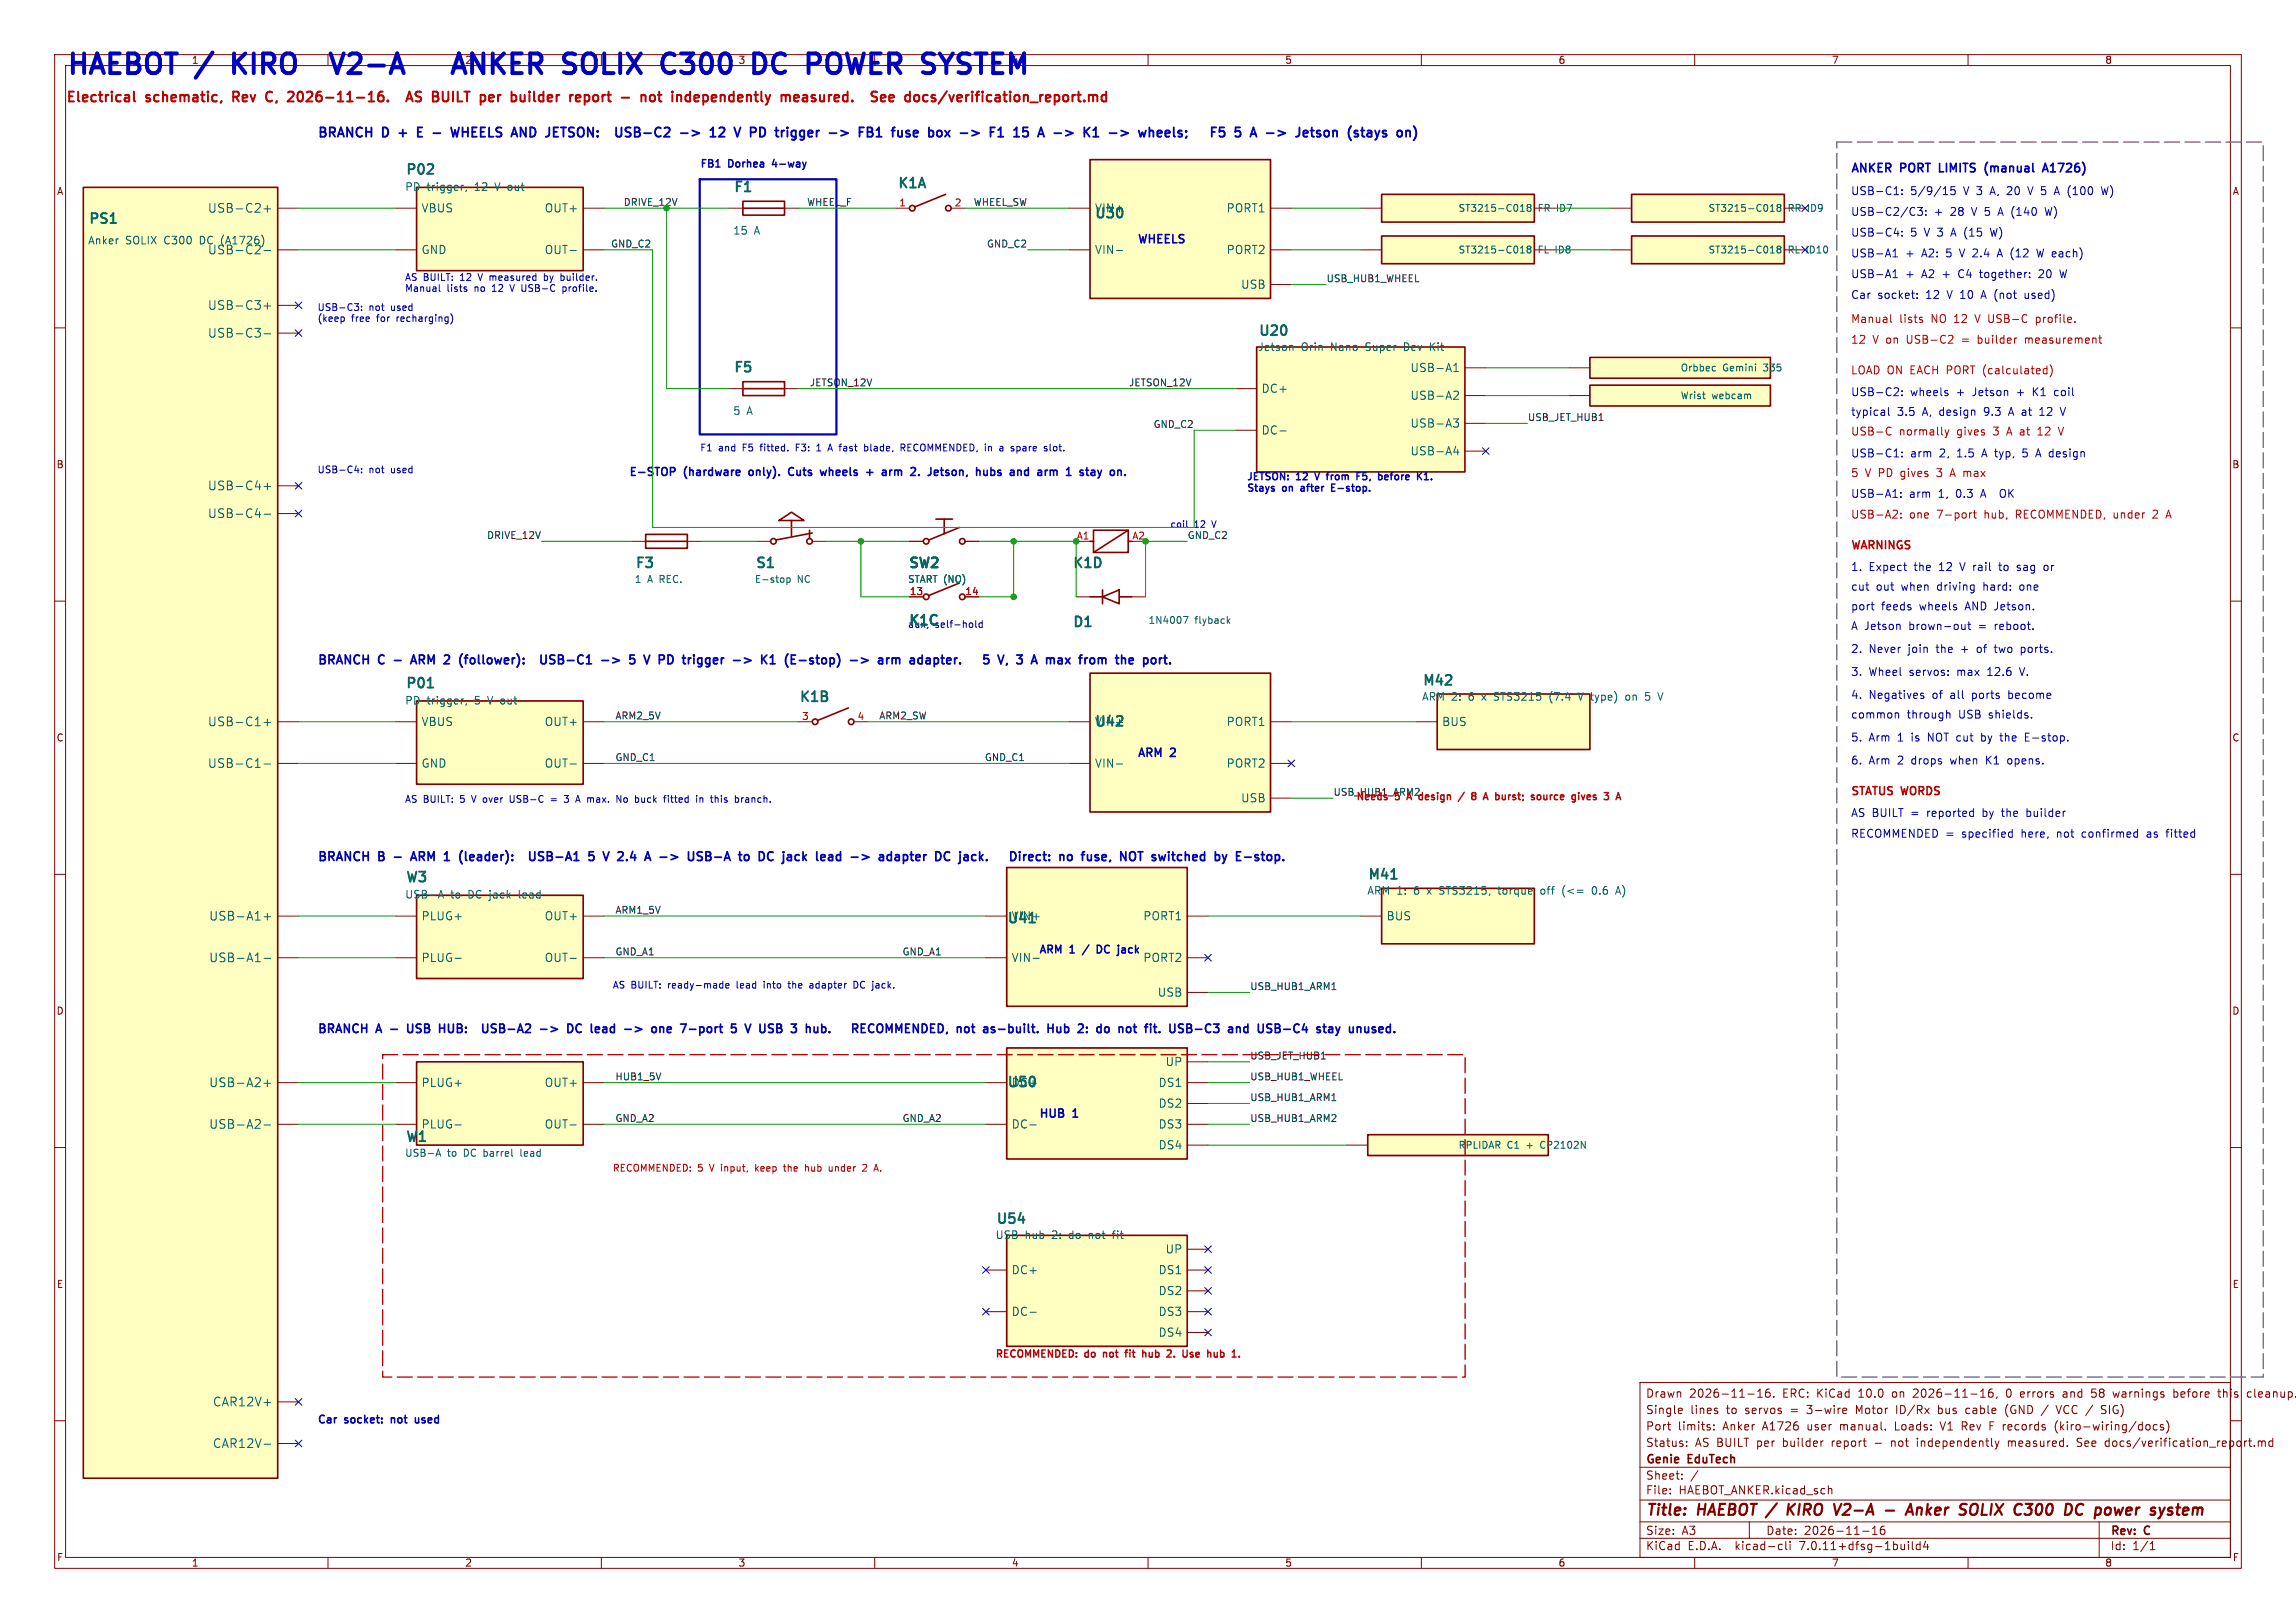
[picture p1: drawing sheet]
<svg xmlns="http://www.w3.org/2000/svg" width="420mm" height="297mm" viewBox="0 0 420 297" stroke-linecap="round" stroke-linejoin="round" font-family="sans-serif">
<defs><g id="words">
<g font-size="5" fill="#0000c2">
<text x="12" y="14.6">HAEBOT /</text>
<text x="44.4" y="14.6">KIRO</text>
<text x="65.4" y="14.6">V2-A</text>
<text x="92" y="14.6">ANKER</text>
<text x="113.5" y="14.6">SOLIX</text>
<text x="133" y="14.6">C300</text>
<text x="151" y="14.6">DC</text>
<text x="162.4" y="14.6">POWER</text>
<text x="184.9" y="14.6">SYSTEM</text>
</g>
<g font-size="2.8" fill="#840000">
<text x="301" y="277.9">Title:</text>
<text x="310.6" y="277.9">HAEBOT /</text>
<text x="328.6" y="277.9">KIRO</text>
<text x="338" y="277.9">V2-A</text>
<text x="348.1" y="277.9">-</text>
<text x="352.9" y="277.9">Anker</text>
<text x="363.3" y="277.9">SOLIX</text>
<text x="374.1" y="277.9">C300</text>
<text x="384.2" y="277.9">DC</text>
<text x="390.5" y="277.9">power</text>
<text x="401.5" y="277.9">system</text>
</g>
<g font-size="2.5" fill="#be0000">
<text x="12" y="19.2">Electrical</text>
<text x="26.9" y="19.2">schematic,</text>
<text x="43.4" y="19.2">Rev</text>
<text x="50.2" y="19.2">C,</text>
<text x="55" y="19.2">2026-11-16.</text>
<text x="78.2" y="19.2">AS</text>
<text x="83.6" y="19.2">BUILT</text>
<text x="93" y="19.2">per</text>
<text x="99.4" y="19.2">builder</text>
<text x="110.8" y="19.2">report</text>
<text x="121" y="19.2">-</text>
<text x="125.3" y="19.2">not</text>
<text x="131.7" y="19.2">independently</text>
<text x="152.4" y="19.2">measured.</text>
<text x="170.3" y="19.2">See</text>
<text x="177.2" y="19.2">docs/verification_report.md</text>
</g>
<g font-size="2.5" fill="#006464">
<text x="74" y="32.4">P02</text>
<text x="134" y="35.6">F1</text>
<text x="164" y="34.9">K1A</text>
<text x="16" y="41.4">PS1</text>
<text x="200" y="40.4">U30</text>
<text x="230" y="61.9">U20</text>
<text x="134" y="68.6">F5</text>
<text x="116" y="104.4">F3</text>
<text x="138" y="104.4">S1</text>
<text x="166" y="104.4">SW2</text>
<text x="196" y="104.4">K1D</text>
<text x="166" y="114.9">K1C</text>
<text x="196" y="115.2">D1</text>
<text x="260" y="125.9">M42</text>
<text x="74" y="126.4">P01</text>
<text x="146" y="128.9">K1B</text>
<text x="74" y="161.9">W3</text>
<text x="250" y="161.4">M41</text>
<text x="74" y="209.4">W1</text>
<text x="182" y="224.4">U54</text>
</g>
<g font-size="2.4" fill="#0000c2">
<text x="58" y="25.6">BRANCH</text>
<text x="70.1" y="25.6">D</text>
<text x="73.8" y="25.6">+</text>
<text x="85.4" y="25.6">WHEELS AND</text>
<text x="104.1" y="25.6">JETSON:</text>
<text x="118.2" y="25.6">USB-C2</text>
<text x="130.7" y="25.6">-&gt;</text>
<text x="136.9" y="25.6">12</text>
<text x="142.1" y="25.6">V</text>
<text x="145.5" y="25.6">PD</text>
<text x="150.9" y="25.6">trigger</text>
<text x="167.5" y="25.6">FB1</text>
<text x="174.2" y="25.6">fuse</text>
<text x="181.5" y="25.6">box</text>
<text x="188" y="25.6">-&gt;</text>
<text x="194.2" y="25.6">F1</text>
<text x="199.2" y="25.6">15</text>
<text x="204.4" y="25.6">A</text>
<text x="207.9" y="25.6">-&gt;</text>
<text x="214" y="25.6">K1</text>
<text x="225.5" y="25.6">wheels;</text>
<text x="240.8" y="25.6">F5</text>
<text x="245.8" y="25.6">5</text>
<text x="249.4" y="25.6">A</text>
<text x="252.8" y="25.6">-&gt;</text>
<text x="259" y="25.6">Jetson</text>
</g>
<g font-size="2.2" fill="#0000c2">
<text x="338.5" y="32">ANKER</text>
<text x="347.8" y="32">PORT</text>
<text x="355.5" y="32">LIMITS</text>
<text x="364.4" y="32">(manual</text>
<text x="375.7" y="32">A1726)</text>
<text x="58" y="122">BRANCH</text>
<text x="69.4" y="122">C</text>
<text x="72.8" y="122">-</text>
<text x="76.7" y="122">ARM</text>
<text x="83.3" y="122">2</text>
<text x="86.7" y="122">(follower):</text>
<text x="102.9" y="122">USB-C1</text>
<text x="114.6" y="122">-&gt;</text>
<text x="120.4" y="122">5</text>
<text x="123.8" y="122">V</text>
<text x="127.1" y="122">PD</text>
<text x="132.1" y="122">trigger</text>
<text x="141.9" y="122">-&gt;</text>
<text x="147.7" y="122">K1</text>
<text x="152.7" y="122">(E-stop)</text>
<text x="165.2" y="122">-&gt;</text>
<text x="171.1" y="122">arm</text>
<text x="177.5" y="122">adapter.</text>
<text x="192.9" y="122">5</text>
<text x="196.3" y="122">V,</text>
<text x="200.3" y="122">3</text>
<text x="203.6" y="122">A</text>
<text x="206.9" y="122">max</text>
<text x="213.6" y="122">from</text>
<text x="58" y="158">BRANCH</text>
<text x="69.4" y="158">B</text>
<text x="76.7" y="158">ARM</text>
<text x="83.3" y="158">1</text>
<text x="86.7" y="158">(leader):</text>
<text x="100.8" y="158">USB-A1</text>
<text x="112.3" y="158">5</text>
<text x="115.7" y="158">V</text>
<text x="119" y="158">2.4</text>
<text x="124.6" y="158">A</text>
<text x="127.9" y="158">-&gt;</text>
<text x="133.7" y="158">USB-A</text>
<text x="143.7" y="158">to</text>
<text x="147.9" y="158">DC</text>
<text x="153" y="158">jack</text>
<text x="159.7" y="158">lead</text>
<text x="166.7" y="158">-&gt;</text>
<text x="172.5" y="158">adapter</text>
<text x="183.4" y="158">DC</text>
<text x="188.5" y="158">jack.</text>
<text x="199.7" y="158">Direct:</text>
<text x="209.3" y="158">no</text>
<text x="214.1" y="158">fuse,</text>
<text x="221.7" y="158">NOT</text>
<text x="228.1" y="158">switched</text>
<text x="58" y="189.5">BRANCH</text>
<text x="69" y="189.5">A</text>
<text x="72.2" y="189.5">-</text>
<text x="75.9" y="189.5">USB</text>
<text x="82.3" y="189.5">HUB:</text>
<text x="91.5" y="189.5">USB-A2</text>
<text x="102.6" y="189.5">-&gt;</text>
<text x="108.3" y="189.5">DC</text>
<text x="113.2" y="189.5">lead</text>
<text x="119.9" y="189.5">-&gt;</text>
<text x="125.6" y="189.5">one</text>
<text x="131.5" y="189.5">7-port</text>
<text x="141.3" y="189.5">5</text>
<text x="144.6" y="189.5">V</text>
<text x="147.8" y="189.5">USB</text>
<text x="157.5" y="189.5">hub.</text>
<text x="167.8" y="189.5">RECOMMENDED,</text>
<text x="187.6" y="189.5">not</text>
<text x="193.1" y="189.5">as-built.</text>
<text x="205.4" y="189.5">Hub</text>
<text x="211.6" y="189.5">2:</text>
<text x="215.7" y="189.5">do</text>
<text x="220.3" y="189.5">not</text>
<text x="225.8" y="189.5">fit.</text>
<text x="230.8" y="189.5">USB-C3</text>
<text x="242.2" y="189.5">and</text>
<text x="248.2" y="189.5">USB-C4</text>
</g>
<g font-size="2.2" fill="#006464">
<text x="38" y="39.1">USB-C2+</text>
<text x="38" y="46.7">USB-C2-</text>
<text x="38" y="56.9">USB-C3+</text>
<text x="38" y="62">USB-C3-</text>
<text x="38" y="89.9">USB-C4+</text>
<text x="38" y="95">USB-C4-</text>
<text x="38" y="133.1">USB-C1+</text>
<text x="38" y="140.7">USB-C1-</text>
<text x="38.2" y="168.7">USB-A1+</text>
<text x="38.2" y="176.3">USB-A1-</text>
<text x="38.2" y="199.1">USB-A2+</text>
<text x="38.2" y="206.8">USB-A2-</text>
<text x="38.9" y="257.6">CAR12V+</text>
<text x="38.9" y="265.2">CAR12V-</text>
</g>
<g font-size="2.1" fill="#006464">
<text x="77" y="39.1">VBUS</text>
<text x="99.6" y="39.1">OUT+</text>
<text x="200.2" y="39.1">VIN+</text>
<text x="224.3" y="39.1">PORT1</text>
<text x="77" y="46.7">GND</text>
<text x="99.6" y="46.7">OUT-</text>
<text x="200.2" y="46.7">VIN-</text>
<text x="224.3" y="46.7">PORT2</text>
<text x="227" y="53">USB</text>
<text x="257.9" y="68.3">USB-A1</text>
<text x="230.7" y="72.1">DC+</text>
<text x="257.9" y="73.4">USB-A2</text>
<text x="230.7" y="79.7">DC-</text>
<text x="257.9" y="78.4">USB-A3</text>
<text x="257.9" y="83.5">USB-A4</text>
<text x="77" y="133.1">VBUS</text>
<text x="99.6" y="133.1">OUT+</text>
<text x="200.2" y="133.1">VIN+</text>
<text x="224.3" y="133.1">PORT1</text>
<text x="263.7" y="133.1">BUS</text>
<text x="77" y="140.7">GND</text>
<text x="99.6" y="140.7">OUT-</text>
<text x="200.2" y="140.7">VIN-</text>
<text x="224.3" y="140.7">PORT2</text>
<text x="227" y="147">USB</text>
<text x="77" y="168.6">PLUG+</text>
<text x="99.6" y="168.6">OUT+</text>
<text x="185" y="168.6">VIN+</text>
<text x="209.1" y="168.6">PORT1</text>
<text x="253.5" y="168.6">BUS</text>
<text x="77" y="176.2">PLUG-</text>
<text x="99.6" y="176.2">OUT-</text>
<text x="185" y="176.2">VIN-</text>
<text x="209.1" y="176.2">PORT2</text>
<text x="211.7" y="182.6">USB</text>
<text x="213.1" y="195.3">UP</text>
<text x="77" y="199.1">PLUG+</text>
<text x="99.6" y="199.1">OUT+</text>
<text x="185" y="199.1">DC+</text>
<text x="211.9" y="199.1">DS1</text>
<text x="211.9" y="202.9">DS2</text>
<text x="77" y="206.7">PLUG-</text>
<text x="99.6" y="206.7">OUT-</text>
<text x="185" y="206.7">DC-</text>
<text x="211.9" y="206.7">DS3</text>
<text x="211.9" y="210.5">DS4</text>
<text x="185" y="233.4">DC+</text>
<text x="211.9" y="233.4">DS1</text>
<text x="213.1" y="229.6">UP</text>
<text x="211.9" y="237.2">DS2</text>
<text x="185" y="241">DC-</text>
<text x="211.9" y="241">DS3</text>
<text x="211.9" y="244.8">DS4</text>
</g>
<g font-size="2.1" fill="#0000c2">
<text x="208" y="45">WHEELS</text>
<text x="208" y="138.9">ARM</text>
<text x="214.2" y="138.9">2</text>
<text x="190" y="205">HUB</text>
<text x="196.4" y="205">1</text>
</g>
<g font-size="2.1" fill="#840000">
<text x="301" y="256">Drawn</text>
<text x="309" y="256">2026-11-16.</text>
<text x="326.2" y="256">ERC: KiCad</text>
<text x="340.3" y="256">10.0</text>
<text x="346.6" y="256">on</text>
<text x="350.6" y="256">2026-11-16,</text>
<text x="367.7" y="256">0</text>
<text x="370.5" y="256">errors</text>
<text x="378.4" y="256">and</text>
<text x="383.8" y="256">58</text>
<text x="387.9" y="256">warnings</text>
<text x="399.1" y="256">before</text>
<text x="407.5" y="256">this</text>
<text x="412.9" y="256">cleanup.</text>
<text x="301" y="262">Port</text>
<text x="301" y="259">Single</text>
<text x="306.9" y="262">limits:</text>
<text x="309.2" y="259">lines</text>
<text x="315.2" y="262">Anker</text>
<text x="315.9" y="259">to</text>
<text x="319.4" y="259">servos</text>
<text x="322.6" y="262">A1726</text>
<text x="327.8" y="259">=</text>
<text x="330.9" y="262">user</text>
<text x="331" y="259">3-wire</text>
<text x="337" y="262">manual.</text>
<text x="340.1" y="259">Motor</text>
<text x="347.2" y="262">Loads:</text>
<text x="347.6" y="259">ID/Rx</text>
<text x="355.4" y="259">bus</text>
<text x="355.7" y="262">V1 Rev</text>
<text x="360.6" y="259">cable</text>
<text x="365" y="262">F records</text>
<text x="368" y="259">(GND</text>
<text x="377.2" y="262">(kiro-wiring/docs)</text>
<text x="377.7" y="259">VCC /</text>
<text x="386.2" y="259">SIG)</text>
<text x="301" y="268.2">Genie</text>
<text x="301" y="265">Status:</text>
<text x="308.9" y="268.2">EduTech</text>
<text x="310.1" y="265">AS BUILT</text>
<text x="321.5" y="265">per</text>
<text x="326.4" y="265">builder</text>
<text x="335.5" y="265">report</text>
<text x="343.5" y="265">-</text>
<text x="346.7" y="265">not</text>
<text x="351.5" y="265">independently</text>
<text x="368.3" y="265">measured.</text>
<text x="381.1" y="265">See</text>
<text x="386.4" y="265">docs/verification_report.md</text>
<text x="301" y="273.7">File:</text>
<text x="301" y="271">Sheet:</text>
<text x="307.1" y="273.7">HAEBOT_ANKER.kicad_sch</text>
<text x="301" y="281.1">Size:</text>
<text x="307.6" y="281.1">A3</text>
<text x="323" y="281.1">Date:</text>
<text x="330" y="281.1">2026-11-16</text>
<text x="386" y="281.3">Rev:</text>
<text x="392.4" y="281.3">C</text>
<text x="301" y="283.9">KiCad</text>
<text x="308.7" y="283.9">E.D.A.</text>
<text x="317.6" y="283.9">kicad-cli</text>
<text x="329.5" y="283.9">7.0.11+dfsg-1build4</text>
<text x="386" y="283.9">Id:</text>
<text x="390.1" y="283.9">1/1</text>
</g>
<g font-size="2" fill="#0000c2">
<text x="338.5" y="35.9">USB-C1:</text>
<text x="349.4" y="35.9">5/9/15</text>
<text x="359.3" y="35.9">V 3</text>
<text x="364.4" y="35.9">A, 20</text>
<text x="371.7" y="35.9">V 5</text>
<text x="376.8" y="35.9">A (100</text>
<text x="385.7" y="35.9">W)</text>
<text x="338.5" y="39.7">USB-C2/C3:</text>
<text x="353.8" y="39.7">+</text>
<text x="356.9" y="39.7">28</text>
<text x="360.9" y="39.7">V 5</text>
<text x="366.1" y="39.7">A (140</text>
<text x="375" y="39.7">W)</text>
<text x="338.5" y="43.5">USB-C4:</text>
<text x="338.5" y="47.3">USB-A1</text>
<text x="348.5" y="47.3">+</text>
<text x="349.4" y="43.5">5</text>
<text x="351.6" y="47.3">A2:</text>
<text x="352.1" y="43.5">V 3</text>
<text x="356.2" y="47.3">5</text>
<text x="357.3" y="43.5">A (15</text>
<text x="358.8" y="47.3">V 2.4</text>
<text x="364.8" y="43.5">W)</text>
<text x="366.1" y="47.3">A (12</text>
<text x="373.6" y="47.3">W each)</text>
<text x="338.5" y="51.1">USB-A1</text>
<text x="348.5" y="51.1">+</text>
<text x="351.6" y="51.1">A2</text>
<text x="355.5" y="51.1">+</text>
<text x="358.6" y="51.1">C4</text>
<text x="362.7" y="51.1">together:</text>
<text x="373.6" y="51.1">20</text>
<text x="377.6" y="51.1">W</text>
<text x="338.5" y="54.9">Car</text>
<text x="343.4" y="54.9">socket:</text>
<text x="352.4" y="54.9">12</text>
<text x="356.4" y="54.9">V 10</text>
<text x="363" y="54.9">A (not</text>
<text x="371.2" y="54.9">used)</text>
<text x="338.5" y="76.3">typical</text>
<text x="338.5" y="72.7">USB-C2:</text>
<text x="347" y="76.3">3.5</text>
<text x="349.4" y="72.7">wheels</text>
<text x="351.7" y="76.3">A, design</text>
<text x="358" y="72.7">+</text>
<text x="361" y="72.7">Jetson</text>
<text x="363.3" y="76.3">9.3</text>
<text x="368" y="76.3">A at</text>
<text x="369.3" y="72.7">+</text>
<text x="372.3" y="72.7">K1</text>
<text x="373.9" y="76.3">12</text>
<text x="376.4" y="72.7">coil</text>
<text x="378" y="76.3">V</text>
<text x="338.5" y="83.9">USB-C1:</text>
<text x="349.4" y="83.9">arm</text>
<text x="354.9" y="83.9">2,</text>
<text x="358.2" y="83.9">1.5</text>
<text x="362.9" y="83.9">A typ,</text>
<text x="370.6" y="83.9">5</text>
<text x="373.3" y="83.9">A design</text>
<text x="115" y="87.5">E-STOP</text>
<text x="125.2" y="87.5">(hardware</text>
<text x="137.7" y="87.5">only).</text>
<text x="145.5" y="87.5">Cuts</text>
<text x="152" y="87.5">wheels</text>
<text x="160.9" y="87.5">+</text>
<text x="164.4" y="87.5">arm</text>
<text x="170.2" y="87.5">2.</text>
<text x="174" y="87.5">Jetson,</text>
<text x="183.3" y="87.5">hubs</text>
<text x="190.1" y="87.5">and</text>
<text x="195.7" y="87.5">arm</text>
<text x="201.6" y="87.5">1</text>
<text x="204.6" y="87.5">stay</text>
<text x="338.5" y="91.3">USB-A1:</text>
<text x="349.2" y="91.3">arm</text>
<text x="354.6" y="91.3">1,</text>
<text x="358" y="91.3">0.3</text>
<text x="362.7" y="91.3">A</text>
<text x="366.5" y="91.3">OK</text>
<text x="338.5" y="104.7">1.</text>
<text x="341.8" y="104.7">Expect</text>
<text x="350.2" y="104.7">the</text>
<text x="354.9" y="104.7">12</text>
<text x="358.9" y="104.7">V rail</text>
<text x="366.4" y="104.7">to</text>
<text x="369.8" y="104.7">sag</text>
<text x="374.8" y="104.7">or</text>
<text x="338.5" y="111.9">port</text>
<text x="338.5" y="108.3">cut</text>
<text x="343.2" y="108.3">out</text>
<text x="344.1" y="111.9">feeds</text>
<text x="347.9" y="108.3">when</text>
<text x="351.2" y="111.9">wheels</text>
<text x="354.5" y="108.3">driving</text>
<text x="359.7" y="111.9">AND Jetson.</text>
<text x="363.1" y="108.3">hard:</text>
<text x="369.9" y="108.3">one</text>
<text x="338.5" y="115.5">A Jetson</text>
<text x="338.5" y="119.7">2.</text>
<text x="341.8" y="119.7">Never</text>
<text x="349.1" y="119.7">join</text>
<text x="349.3" y="115.5">brown-out</text>
<text x="354.4" y="119.7">the</text>
<text x="359.1" y="119.7">+</text>
<text x="362.1" y="119.7">of</text>
<text x="362.1" y="115.5">=</text>
<text x="365.2" y="115.5">reboot.</text>
<text x="365.5" y="119.7">two</text>
<text x="370.5" y="119.7">ports.</text>
<text x="338.5" y="123.9">3.</text>
<text x="341.8" y="123.9">Wheel</text>
<text x="349.3" y="123.9">servos:</text>
<text x="358.2" y="123.9">max</text>
<text x="363.9" y="123.9">12.6</text>
<text x="370" y="123.9">V.</text>
<text x="338.5" y="128.1">4.</text>
<text x="338.5" y="131.7">common</text>
<text x="341.8" y="128.1">Negatives</text>
<text x="348.8" y="131.7">through</text>
<text x="353.5" y="128.1">of</text>
<text x="357" y="128.1">all</text>
<text x="358.4" y="131.7">USB</text>
<text x="361.1" y="128.1">ports</text>
<text x="364" y="131.7">shields.</text>
<text x="367.9" y="128.1">become</text>
<text x="338.5" y="135.9">5.</text>
<text x="341.8" y="135.9">Arm</text>
<text x="347.2" y="135.9">1</text>
<text x="349.8" y="135.9">is</text>
<text x="353" y="135.9">NOT cut</text>
<text x="363" y="135.9">by</text>
<text x="366.7" y="135.9">the</text>
<text x="371.4" y="135.9">E-stop.</text>
<text x="338.5" y="140.1">6.</text>
<text x="341.8" y="140.1">Arm</text>
<text x="347.2" y="140.1">2</text>
<text x="349.8" y="140.1">drops</text>
<text x="357.1" y="140.1">when</text>
<text x="363.8" y="140.1">K1</text>
<text x="367.9" y="140.1">opens.</text>
<text x="338.5" y="149.7">AS BUILT</text>
<text x="349.6" y="149.7">=</text>
<text x="352.7" y="149.7">reported</text>
<text x="363" y="149.7">by</text>
<text x="366.7" y="149.7">the</text>
<text x="371.3" y="149.7">builder</text>
<text x="338.5" y="153.5">RECOMMENDED =</text>
<text x="358.9" y="153.5">specified</text>
<text x="369.9" y="153.5">here,</text>
<text x="376.6" y="153.5">not</text>
<text x="381.3" y="153.5">confirmed</text>
<text x="393.4" y="153.5">as</text>
<text x="397.1" y="153.5">fitted</text>
</g>
<g font-size="2" fill="#be0000">
<text x="338.5" y="59.3">Manual</text>
<text x="347.4" y="59.3">lists</text>
<text x="353.3" y="59.3">NO 12</text>
<text x="361.7" y="59.3">V USB-C</text>
<text x="373.1" y="59.3">profile.</text>
<text x="338.5" y="63.1">12</text>
<text x="342.5" y="63.1">V on</text>
<text x="348.9" y="63.1">USB-C2</text>
<text x="359.2" y="63.1">=</text>
<text x="362.3" y="63.1">builder</text>
<text x="371.1" y="63.1">measurement</text>
<text x="338.5" y="68.7">LOAD ON EACH PORT (calculated)</text>
<text x="338.5" y="79.9">USB-C</text>
<text x="347.4" y="79.9">normally</text>
<text x="358" y="79.9">gives</text>
<text x="364.8" y="79.9">3</text>
<text x="367.5" y="79.9">A at</text>
<text x="373.4" y="79.9">12</text>
<text x="377.4" y="79.9">V</text>
<text x="338.5" y="87.5">5</text>
<text x="341.2" y="87.5">V PD gives</text>
<text x="354.6" y="87.5">3</text>
<text x="357.3" y="87.5">A max</text>
<text x="338.5" y="95.1">USB-A2:</text>
<text x="349.2" y="95.1">one</text>
<text x="354.4" y="95.1">7-port</text>
<text x="363.2" y="95.1">hub,</text>
<text x="369.1" y="95.1">RECOMMENDED, under</text>
<text x="394.5" y="95.1">2</text>
<text x="397.1" y="95.1">A</text>
<text x="338.5" y="100.9">WARNINGS</text>
<text x="338.5" y="145.9">STATUS WORDS</text>
</g>
<g font-size="1.9" fill="#006464">
<text x="74" y="35.1">PD</text>
<text x="78.1" y="35.1">trigger,</text>
<text x="86.9" y="35.1">12</text>
<text x="90.8" y="35.1">V out</text>
<text x="16" y="44.9">Anker</text>
<text x="22.9" y="44.9">SOLIX</text>
<text x="30.1" y="44.9">C300</text>
<text x="36.8" y="44.9">DC (A1726)</text>
<text x="134" y="43.1">15</text>
<text x="137.9" y="43.1">A</text>
<text x="230" y="64.4">Jetson</text>
<text x="238" y="64.4">Orin</text>
<text x="243.5" y="64.4">Nano</text>
<text x="250" y="64.4">Super</text>
<text x="257.2" y="64.4">Dev</text>
<text x="262.1" y="64.4">Kit</text>
<text x="134" y="76.1">5</text>
<text x="136.6" y="76.1">A</text>
<text x="74" y="129.1">PD</text>
<text x="78.1" y="129.1">trigger,</text>
<text x="86.9" y="129.1">5</text>
<text x="89.5" y="129.1">V out</text>
<text x="260" y="128.4">ARM 2:</text>
<text x="268.7" y="128.4">6</text>
<text x="271.3" y="128.4">x</text>
<text x="273.7" y="128.4">STS3215</text>
<text x="284" y="128.4">(7.4</text>
<text x="289.5" y="128.4">V</text>
<text x="291.9" y="128.4">type)</text>
<text x="298.5" y="128.4">on</text>
<text x="302.2" y="128.4">5</text>
<text x="74" y="164.6">USB-A</text>
<text x="82.4" y="164.6">to</text>
<text x="85.7" y="164.6">DC jack</text>
<text x="95.3" y="164.6">lead</text>
<text x="250" y="163.9">ARM 1:</text>
<text x="258.7" y="163.9">6</text>
<text x="261.3" y="163.9">x</text>
<text x="263.7" y="163.9">STS3215,</text>
<text x="274.7" y="163.9">torque</text>
<text x="282.6" y="163.9">off</text>
<text x="286.7" y="163.9">(&lt;=</text>
<text x="292.3" y="163.9">0.6</text>
<text x="296.9" y="163.9">A)</text>
<text x="182" y="226.9">USB</text>
<text x="187.5" y="226.9">hub</text>
<text x="192.5" y="226.9">2:</text>
<text x="195.8" y="226.9">do</text>
<text x="199.5" y="226.9">not</text>
<text x="204.1" y="226.9">fit</text>
</g>
<g font-size="1.9" fill="#0000c2">
<text x="128" y="31">FB1</text>
<text x="133.4" y="31">Dorhea</text>
<text x="141.9" y="31">4-way</text>
<text x="190" y="174.9">ARM</text>
<text x="195.8" y="174.9">1</text>
<text x="201.9" y="174.9">DC</text>
<text x="206.3" y="174.9">jack</text>
<text x="58" y="260.9">Car</text>
<text x="63.2" y="260.9">socket:</text>
<text x="72.2" y="260.9">not</text>
<text x="77.1" y="260.9">used</text>
</g>
<g font-size="1.8" fill="#840000">
<text x="35" y="11.9">1</text>
<text x="85" y="11.9">2</text>
<text x="135" y="11.9">3</text>
<text x="185" y="11.9">4</text>
<text x="235" y="11.9">5</text>
<text x="285" y="11.9">6</text>
<text x="335" y="11.9">7</text>
<text x="385" y="11.9">8</text>
<text x="10.3" y="35.9">A</text>
<text x="408.3" y="35.9">A</text>
<text x="10.3" y="85.9">B</text>
<text x="408.2" y="85.9">B</text>
<text x="10.3" y="135.9">C</text>
<text x="408.2" y="135.9">C</text>
<text x="10.3" y="185.9">D</text>
<text x="408.2" y="185.9">D</text>
<text x="10.3" y="235.9">E</text>
<text x="408.3" y="235.9">E</text>
<text x="10.3" y="285.9">F</text>
<text x="35" y="286.9">1</text>
<text x="85" y="286.9">2</text>
<text x="135" y="286.9">3</text>
<text x="185" y="286.9">4</text>
<text x="235" y="286.9">5</text>
<text x="285" y="286.9">6</text>
<text x="335" y="286.9">7</text>
<text x="385" y="286.9">8</text>
<text x="408.3" y="285.9">F</text>
</g>
<g font-size="1.8" fill="#0f0f0f">
<text x="114" y="37.7">DRIVE_12V</text>
<text x="147.6" y="37.7">WHEEL_F</text>
<text x="178" y="37.7">WHEEL_SW</text>
<text x="111.7" y="45.4">GND_C2</text>
<text x="180.4" y="45.4">GND_C2</text>
<text x="242.6" y="51.7">USB_HUB1_WHEEL</text>
<text x="148" y="70.8">JETSON_12V</text>
<text x="206.4" y="70.8">JETSON_12V</text>
<text x="279.4" y="77.1">USB_JET_HUB1</text>
<text x="210.9" y="78.4">GND_C2</text>
<text x="89" y="98.7">DRIVE_12V</text>
<text x="217.2" y="98.7">GND_C2</text>
<text x="112.5" y="131.7">ARM2_5V</text>
<text x="160.7" y="131.7">ARM2_SW</text>
<text x="112.5" y="139.4">GND_C1</text>
<text x="180.1" y="139.4">GND_C1</text>
<text x="112.5" y="167.3">ARM1_5V</text>
<text x="112.5" y="174.9">GND_A1</text>
<text x="165" y="174.9">GND_A1</text>
<text x="228.6" y="181.3">USB_HUB1_ARM1</text>
<text x="112.5" y="197.8">HUB1_5V</text>
<text x="228.6" y="194">USB_JET_HUB1</text>
<text x="228.6" y="197.8">USB_HUB1_WHEEL</text>
<text x="228.6" y="201.6">USB_HUB1_ARM1</text>
<text x="112.5" y="205.4">GND_A2</text>
<text x="165" y="205.4">GND_A2</text>
<text x="228.6" y="205.4">USB_HUB1_ARM2</text>
</g>
<g font-size="1.8" fill="#a90000">
<text x="164.4" y="37.8">1</text>
<text x="174.6" y="37.8">2</text>
<text x="196.9" y="98.8">A1</text>
<text x="207" y="98.8">A2</text>
<text x="166.3" y="109">13</text>
<text x="176.5" y="109">14</text>
<text x="146.6" y="131.8">3</text>
<text x="156.8" y="131.8">4</text>
</g>
<g font-size="1.8" fill="#006464">
<text x="266.7" y="39">ST3215-C018</text>
<text x="281.4" y="39">FR ID7</text>
<text x="312.4" y="39">ST3215-C018</text>
<text x="266.7" y="46.6">ST3215-C018</text>
<text x="281.4" y="46.6">FL ID8</text>
<text x="312.4" y="46.6">ST3215-C018</text>
<text x="307.4" y="68.2">Orbbec</text>
<text x="315.1" y="68.2">Gemini</text>
<text x="322.7" y="68.2">335</text>
<text x="307.4" y="73.3">Wrist</text>
<text x="313.1" y="73.3">webcam</text>
<text x="116" y="106.9">1</text>
<text x="118.4" y="106.9">A REC.</text>
<text x="210" y="114.4">1N4007</text>
<text x="218.6" y="114.4">flyback</text>
<text x="74" y="211.9">USB-A</text>
<text x="81.8" y="211.9">to</text>
<text x="84.9" y="211.9">DC barrel</text>
<text x="95.7" y="211.9">lead</text>
<text x="266.7" y="210.4">RPLIDAR</text>
<text x="275.7" y="210.4">C1</text>
<text x="279.3" y="210.4">+</text>
<text x="282.1" y="210.4">CP2102N</text>
</g>
<g font-size="1.8" fill="#000084">
<text x="327.1" y="39">RR ID9</text>
<text x="327.1" y="46.6">RL ID10</text>
</g>
<g font-size="1.8" fill="#0000c2">
<text x="228" y="88.2">JETSON:</text>
<text x="237.2" y="88.2">12</text>
<text x="241.2" y="88.2">V</text>
<text x="243.9" y="88.2">from</text>
<text x="249.8" y="88.2">F5,</text>
<text x="254.3" y="88.2">before</text>
<text x="261.9" y="88.2">K1.</text>
<text x="228" y="90.3">Stays</text>
<text x="234.7" y="90.3">on</text>
<text x="238.6" y="90.3">after</text>
<text x="244.7" y="90.3">E-stop.</text>
</g>
<g font-size="1.8" fill="#be0000">
<text x="243.8" y="145.7">USB_HUB1_ARM2</text>
<text x="248" y="146.8">Needs</text>
<text x="255.3" y="146.8">5</text>
<text x="258.1" y="146.8">A</text>
<text x="260.7" y="146.8">design</text>
<text x="268.5" y="146.8">/</text>
<text x="271.4" y="146.8">8</text>
<text x="274.1" y="146.8">A</text>
<text x="276.8" y="146.8">burst;</text>
<text x="283.9" y="146.8">source</text>
<text x="291.8" y="146.8">gives</text>
<text x="182" y="248.8">RECOMMENDED:</text>
<text x="198.6" y="248.8">do</text>
<text x="202.4" y="248.8">not</text>
<text x="207" y="248.8">fit</text>
<text x="210.6" y="248.8">hub</text>
<text x="215.7" y="248.8">2.</text>
<text x="219" y="248.8">Use</text>
<text x="224.1" y="248.8">hub</text>
</g>
<g font-size="1.7" fill="#0000c2">
<text x="74" y="51.6">AS BUILT:</text>
<text x="74" y="53.6">Manual</text>
<text x="81.8" y="53.6">lists</text>
<text x="84.3" y="51.6">12</text>
<text x="86.9" y="53.6">no</text>
<text x="87.8" y="51.6">V measured</text>
<text x="90.3" y="53.6">12</text>
<text x="93.9" y="53.6">V USB-C</text>
<text x="100.2" y="51.6">by</text>
<text x="103.5" y="51.6">builder.</text>
<text x="103.8" y="53.6">profile.</text>
<text x="58" y="57.1">USB-C3:</text>
<text x="58" y="59.1">(keep</text>
<text x="64.3" y="59.1">free</text>
<text x="67.5" y="57.1">not</text>
<text x="69.1" y="59.1">for</text>
<text x="71.6" y="57.1">used</text>
<text x="72.8" y="59.1">recharging)</text>
<text x="128" y="82.8">F1</text>
<text x="131.4" y="82.8">and</text>
<text x="136" y="82.8">F5</text>
<text x="139.4" y="82.8">fitted.</text>
<text x="146.1" y="82.8">F3:</text>
<text x="150.1" y="82.8">1</text>
<text x="152.5" y="82.8">A fast</text>
<text x="159.4" y="82.8">blade,</text>
<text x="166.3" y="82.8">RECOMMENDED, in</text>
<text x="184.8" y="82.8">a</text>
<text x="187.1" y="82.8">spare</text>
<text x="193.4" y="82.8">slot.</text>
<text x="58" y="86.8">USB-C4:</text>
<text x="67.5" y="86.8">not</text>
<text x="71.6" y="86.8">used</text>
<text x="214" y="96.8">coil</text>
<text x="218.4" y="96.8">12</text>
<text x="221.9" y="96.8">V</text>
<text x="74" y="147.1">AS BUILT:</text>
<text x="84.3" y="147.1">5</text>
<text x="86.6" y="147.1">V over</text>
<text x="94" y="147.1">USB-C</text>
<text x="104.4" y="147.1">3</text>
<text x="106.7" y="147.1">A max.</text>
<text x="114.5" y="147.1">No</text>
<text x="118.1" y="147.1">buck</text>
<text x="123.6" y="147.1">fitted</text>
<text x="129.7" y="147.1">in</text>
<text x="132.6" y="147.1">this</text>
<text x="137.2" y="147.1">branch.</text>
<text x="112" y="181.1">AS BUILT:</text>
<text x="122.3" y="181.1">ready-made</text>
<text x="135.1" y="181.1">lead</text>
<text x="140.2" y="181.1">into</text>
<text x="144.9" y="181.1">the</text>
<text x="149" y="181.1">adapter</text>
<text x="157.3" y="181.1">DC jack.</text>
</g>
<g font-size="1.7" fill="#006464">
<text x="138" y="106.9">E-stop</text>
<text x="145.8" y="106.9">NC</text>
<text x="166" y="106.9">START (NO)</text>
<text x="166" y="115.1">aux,</text>
<text x="171" y="115.1">self-hold</text>
</g>
<g font-size="1.7" fill="#be0000">
<text x="112" y="214.6">RECOMMENDED: 5</text>
<text x="130" y="214.6">V input,</text>
<text x="138.7" y="214.6">keep</text>
<text x="144.1" y="214.6">the</text>
<text x="148.2" y="214.6">hub</text>
<text x="152.7" y="214.6">under</text>
<text x="159.1" y="214.6">2</text>
<text x="161.5" y="214.6">A.</text>
</g>
</g></defs>
<g fill="none" stroke="#840000" stroke-width=".18">
<path d="M10 10h400v277h-400zM12 12h396v273h-396zM60 10v2M160 10v2M210 10v2M260 10v2M310 10v2M360 10v2M50.8 38.1h3.8M72.4 38.1h3.8M106.7 38.1h3.8M133.3 38.1h2.6"/>
<path d="M143.5 38.1h2.5M163.8 38.1h2.6M174 38.1h2.5M195.6 38.1h3.8M232.4 38.1h3.8M248.9 38.1h3.8M280.7 38.1h3.8M294.6 38.1h3.8M326.4 38.1h3.8M10 60h2M50.8 45.7h3.8M50.8 55.9h3.8"/>
<path d="M72.4 45.7h3.8M106.7 45.7h3.8M195.6 45.7h3.8M232.4 45.7h3.8M232.4 52.1h3.8M248.9 45.7h3.8M280.7 45.7h3.8M294.6 45.7h3.8M326.4 45.7h3.8M408 60h2M50.8 61h3.8M133.3 71.1h2.6"/>
<path d="M143.5 71.1h2.5M226.1 71.1h3.8M226.1 78.7h3.8M268 72.4h3.8M268 67.3h3.8M268 77.5h3.8M287 72.4h3.8M287 67.3h3.8M50.8 88.9h3.8M50.8 94h3.8M115.6 99.1h2.5M125.7 99.1h2.6"/>
<path d="M138.4 99.1h2.6M148.6 99.1h2.5M166.4 99.1h2.5M176.5 99.1h2.6M196.8 99.1h2.6M268 82.6h3.8M10 110h2M166.4 109.2h2.5M176.5 109.2h2.6M196.8 109.2h2.6M207 109.2h2.5M408 110h2"/>
<path d="M50.8 132.1h3.8M50.8 139.7h3.8M72.4 132.1h3.8M72.4 139.7h3.8M106.7 132.1h3.8M106.7 139.7h3.8M146 132.1h2.6M156.2 132.1h2.5M195.6 132.1h3.8M195.6 139.7h3.8M232.4 132.1h3.8M232.4 139.7h3.8"/>
<path d="M259.1 132.1h3.8M10 160h2M232.4 146.1h3.8M408 160h2M50.8 167.6h3.8M50.8 175.3h3.8M72.4 167.6h3.8M72.4 175.3h3.8M106.7 167.6h3.8M106.7 175.3h3.8M180.3 167.6h3.8M180.3 175.3h3.8"/>
<path d="M217.2 167.6h3.8M217.2 175.3h3.8M248.9 167.6h3.8M50.8 198.1h3.8M72.4 198.1h3.8M106.7 198.1h3.8M180.3 198.1h3.8M217.2 181.6h3.8M217.2 198.1h3.8M217.2 194.3h3.8M10 210h2M50.8 205.7h3.8"/>
<path d="M72.4 205.7h3.8M106.7 205.7h3.8M180.3 205.7h3.8M217.2 209.6h3.8M217.2 205.7h3.8M217.2 201.9h3.8M246.4 209.6h3.8M408 210h2M180.3 232.4h3.8M217.2 232.4h3.8M217.2 228.6h3.8M217.2 236.2h3.8"/>
<path d="M10 260h2M50.8 256.5h3.8M180.3 240h3.8M217.2 240h3.8M217.2 243.8h3.8M300 253h108v32h-108zM307.2 257.7l.5 .1v.2l-.7 .2M307.7 258.6l-.5 .1M314.2 258.3v.3M319.7 255.1h1.2M321.5 255.7h.9M321.5 254.6l.4-.4v1.5"/>
<path d="M323.7 254.2a.59 .59 0 0 0-.8 .6v.6l.2 .2 .4 .1 .2-.2 .1-.5-.1-.2h-.5l-.3 .2M324.4 255.5v.2M337.3 257.7l.4 .1 .1 .2-.7 .2M337.7 258.6l-.4 .1M346.9 257.2v1.5M354.6 258.6l.4 .1M354.6 257.2v1.5M355 257.7l-.4 .1M360.2 257.7h-.3l-.3 .3 .1 .5 .5 .2M362.3 255.7h.9M362.3 254.6l.4-.4v1.5M364.4 254.2a.59 .59 0 0 0-.7 .6v.6l.2 .2 .4 .1 .2-.2 .1-.5-.2-.2h-.4l-.3 .2"/>
<path d="M365.3 255.6l-.1 .3M367.1 254.5v.9M367.3 257a1.72 1.72 0 0 0 0 2.3M370.1 254.7h-.3l-.2 .2 .1 .7 .4 .1M370.3 255l-.7 .2M374.7 257.1l-1.3 1.9M376.1 257.2l.5 1.5 .5-1.5M376.4 260a1.72 1.72 0 0 0 0 2.3M377.9 254.7l-.5 .1M377.9 255.1h-.3a.29 .29 0 0 0-.2 .3 .29 .29 0 0 0 .2 .3h.3M382.6 255.5l.6 .2M383.4 254.2h-.7l-.1 .7 .6-.1"/>
<path d="M384.7 257.9l.4 .1 .1 .4-.3 .3h-.3M384.7 257.2l.5 .1M386.5 254.7l.3 1 .3-.7 .3 .7M396.3 260a1.72 1.72 0 0 1 0 2.3M397.7 254.8l.4-.1 .3 .3v.4l-.2 .2h-.5M397.7 254.2v1.5M405.7 254.7h.5M405.9 254.2v1.3l.3 .2M406.7 254.2v1.5M406.8 254.8h-.1M408 260h2M411.2 255.6h.6"/>
<path d="M411.2 254.8h.6M50.8 264.2h3.8M300 278.5h108M300 274.5h108M300 268.5h108M305 260.7h.6M305.4 261.7h.2M305.5 273.2v.2M305.5 272.5v.1M307.7 270.5v.2M307.7 269.8v.1M308.5 264.5v.2"/>
<path d="M308.5 263.8v.1M310.6 269.1l-1.3 1.9M312.8 261.3v.3M313.5 261.5v.2M313.5 260.8v.1M320 278.5v3M333.4 263.7h.1M334.4 272.5l.3-.1 .3 .1 .1 .9M342.5 279.7l.4-.4v1.5M344.7 279.3a.59 .59 0 0 0-.8 .6v.6l.2 .2 .4 .1 .2-.2 .1-.5-.1-.2h-.5l-.3 .2M346 263.7v1M346.1 263.8h-.1"/>
<path d="M350.7 263.2v.1M350.7 263.7v1M354.9 260.2l.5 1.5M364 260.9h.5M364 260.2h.7M364.9 263.7l.4 1M365.3 264.7l-.1 .3M365.7 263.7l-.4 1M367.4 263.7v1M367.8 263.7l-.4 .1M379.9 264.6l.6 .1M380.6 263.2h-.4l-.3 .3 .2 .3 .4 .2"/>
<path d="M384 278.5v6.5M385.4 263.7l.4 .1M385.8 264.6l-.4 .1M394.6 260.8l-.4-.1-.3 .3v.4l.1 .2h.6M395.7 260.8l-.3-.1-.2 .2v.2l.5 .2v.3h-.5M412.4 264.5v.2M413.1 263.8l.4-.1 .2 .2M413.1 263.7v1M413.7 263.9l.2-.2 .4 .1 .1 .9M413.7 263.9v.8M415.7 263.8l-.4-.1-.3 .3v.4l.2 .2h.5M415.7 263.2v1.5"/>
<path d="M60 285v2M110 285v2M160 285v2M210 285v2M260 285v2M300 281.5h108M310 285v2M325.6 282.6l.4 .1M326 283.5l-.4 .1M326.7 282.1v1.3l.2 .2M327.4 282.1v.1M327.4 282.6v1"/>
<path d="M340.7 280.2h1.2M342.5 280.8h.9M349.1 282.1v.1M349.1 282.6v1M349.8 282.1v1.3l.2 .2M351.2 282.7l-.4-.1-.3 .3v.4l.2 .2h.5M351.2 282.1v1.5M352.2 282l-.3 1.1h.9M352.6 282.6v1M360 285v2M393.3 283.6h.9M393.3 282.5l.4-.4v1.5"/>
</g>
<g fill="none" stroke="#840000" stroke-width=".4">
<path d="M327.2 275.2l-.2 2M327.4 276.1l.7 1.1M328.3 275.2l-1.2 1.1M336.8 275.2l-.9 2M337.7 275.2l-.3 .2M338.3 276.1l-1.2 1.1h1.2M345 276.4h1.5M348.6 277.2l.9-2 .4 2M350.7 276.1a.49 .49 0 0 1 .9 .1l-.2 1M350.7 275.9l-.1 1.3M362.7 275.2l-.2 2h.9M373 275.2a.44 .44 0 0 1 .5 .4"/>
<path d="M373.5 276.4a.86 .86 0 0 1-.5 .8M383.3 277.1l.1 .1M383.4 275.9l-.2 2M383.6 275.9l-.2 .1M389.3 275.9h.4M389.7 277.1l-.6 .1M389.9 276.3l-1 .2M398.4 275.2l-.2 1.7M399.7 275.9l.6 .1v.3l-1 .2M400.1 277.1l-.2 .1"/>
</g>
<g fill="#ffffc2" stroke="#ffffc2" stroke-width=".18">
<path d="M252.7 162.6h28v10.1h-28z"/>
<path d="M184.1 158.8h33.1v25.4h-33.1z"/>
<path d="M199.4 29.2h33v25.4h-33z"/>
<path d="M76.2 34.3h30.5v15.2h-30.5z"/>
<path d="M76.2 128.3h30.5v15.2h-30.5z"/>
<path d="M76.2 163.8h30.5v15.3h-30.5z"/>
<path d="M262.9 127h27.9v10.2h-27.9z"/>
<path d="M298.4 43.2h28v5.1h-28z"/>
<path d="M250.2 207.6h33v3.9h-33z"/>
<path d="M184.1 226.1h33.1v20.3h-33.1z"/>
<path d="M76.2 194.3h30.5v15.3h-30.5z"/>
<path d="M184.1 191.8h33.1v20.3h-33.1z"/>
<path d="M290.8 70.5h33v3.8h-33z"/>
<path d="M298.4 35.6h28v5h-28z"/>
<path d="M290.8 65.4h33v3.8h-33z"/>
<path d="M252.7 43.2h28v5.1h-28z"/>
<path d="M199.4 123.2h33v25.4h-33z"/>
<path d="M252.7 35.6h28v5h-28z"/>
<path d="M15.2 34.3h35.6v236.2h-35.6z"/>
<path d="M229.9 63.5h38.1v22.9h-38.1z"/>
</g>
<g fill="none" stroke="#840000" stroke-width=".3">
<path d="M15.2 34.3h35.6v236.2h-35.6zM76.2 34.3h30.5v15.2h-30.5zM135.9 36.8h7.6v2.6h-7.6zM135.9 38.1h7.6M173 35.6l-5.6 2.2M199.4 29.2h33v25.4h-33zM252.7 35.6h28v5h-28zM298.4 35.6h28v5h-28zM252.7 43.2h28v5.1h-28zM298.4 43.2h28v5.1h-28zM135.9 69.9h7.6v2.5h-7.6zM135.9 71.1h7.6"/>
<path d="M229.9 63.5h38.1v22.9h-38.1zM290.8 70.5h33v3.8h-33zM290.8 65.4h33v3.8h-33zM118.1 97.8h7.6v2.5h-7.6zM118.1 99.1h7.6M142.5 95.3l2.3-1.6 2.3 1.6zM144.8 95.3v2.7M148.1 97v1.6M148.6 97.5l-6.6 1.3M171.2 95h3M172.7 95v2.7M175.5 96.5l-5.6 2.3"/>
<path d="M199.4 99.1h.6M200 97h6.4v4.1h-6.4zM206.4 99.1h.6M206.4 97l-6.4 4.1M175.5 106.7l-5.6 2.3M199.4 109.2h2.3M201.7 109.2l3-1.2v2.5zM201.7 108v2.5M204.7 109.2h2.3M76.2 128.3h30.5v15.2h-30.5zM155.2 129.5l-5.6 2.3M199.4 123.2h33v25.4h-33z"/>
<path d="M262.9 127h27.9v10.2h-27.9zM184.1 158.8h33.1v25.4h-33.1zM76.2 163.8h30.5v15.3h-30.5zM252.7 162.6h28v10.1h-28zM76.2 194.3h30.5v15.3h-30.5zM184.1 191.8h33.1v20.3h-33.1zM250.2 207.6h33v3.9h-33zM184.1 226.1h33.1v20.3h-33.1z"/>
<circle cx="166.9" cy="38.1" r=".51"/>
<circle cx="173.5" cy="38.1" r=".51"/>
<circle cx="141.5" cy="99.1" r=".51"/>
<circle cx="148.1" cy="99.1" r=".51"/>
<circle cx="169.4" cy="99.1" r=".51"/>
<circle cx="176" cy="99.1" r=".51"/>
<circle cx="169.4" cy="109.2" r=".51"/>
<circle cx="176" cy="109.2" r=".51"/>
<circle cx="149.1" cy="132.1" r=".51"/>
<circle cx="155.7" cy="132.1" r=".51"/>
</g>
<path d="M78.1 31.8h1.1M79.2 30.2v.6M20.2 40.8h1M78.2 125.8h1M254.5 160.8h1M186.3 223.2h1.1" fill="none" stroke="#006464" stroke-width=".36"/>
<g fill="none" stroke="#006464" stroke-width=".18">
<path d="M48.3 38.2h1.2M48.9 37.6v1.2M84.7 33.9h.1M85.3 34.8l-.1 .2M278.1 38.7h.7M278.2 37.7l.3-.3v1.3M279.6 38l-.3 .2 .1 .4 .2 .1h.2l.3-.3v-.2l-.3-.2M279.6 38l-.3-.3 .3-.3h.2l.3 .3-.3 .3M279.6 38h.2M323.8 38.7h.8M324 37.7l.2-.3v1.3M325.3 38l-.3-.3 .3-.3h.2l.3 .3-.3 .3"/>
<path d="M325.3 38l-.3 .2 .1 .4 .2 .1h.2l.3-.3v-.2l-.3-.2M325.3 38h.2M46.6 46.5h1M48.3 45.8h1.2M48.3 56h1.2M48.9 55.4v1.2M104.3 45.8h1.1M204.2 45.8h1.2M278.1 46.3h.7M278.2 45.3l.3-.3v1.3M279.6 45.6l-.3 .2 .1 .4 .2 .1h.2l.3-.2v-.3l-.3-.2M279.6 45.6l-.3-.3 .3-.3h.2l.3 .3-.3 .3"/>
<path d="M279.6 45.6h.2M323.8 46.3h.8M324 45.3l.2-.3v1.3M325.3 45.6l-.3 .2 .1 .4 .2 .1h.2l.3-.2v-.3l-.3-.2M325.3 45.6l-.3-.3 .3-.3h.2l.3 .3-.3 .3M325.3 45.6h.2M46.6 60.1h1l-.5 .6M47.5 60.9v.6M48.3 61.1h1.2M234.1 78.9h1.2M236.3 63.2l.2 .2v.7M265.9 76.7h.9l-.5 .5 .4 .2 .1 .5-.3 .3h-.4"/>
<path d="M265.9 68h.9M265.9 66.9l.5-.4v1.5M266 71.6h.5l.2 .1 .1 .3-.9 1.1h.9M313.7 67l.1 .1M313.8 67.8l-.1 .1M320.2 72.2v.8M46.7 94.2h1M48.3 89h1.2M48.3 94.1h1.2M48.9 88.4v1.2M266.3 81.7l-.4 1h1M266.6 82.2v1"/>
<path d="M143.9 105.7v1.3M143.9 105.8l.4-.1 .2 .3-.1 .5h-.5M216.5 112.8h.8l-.5 1.3M224.6 113.6l.4 .5M225 113.2l-.5 .5M48.3 132.2h1.2M48.3 139.8h1.2M48.9 131.6v1.2M84.7 127.9h.1M85.3 128.8l-.1 .2M104.3 139.8h1.1M204.2 139.8h1.2"/>
<path d="M288.7 126.7l.4 1.4M290.9 127.2h.6M297.9 127.2l-.4 .1-.1 .2 .1 .5 .4 .1M301.1 128.1h.6M301.1 126.7h.6M301.1 127.3h.6M304.2 126.7l-.5 1.4M46.7 140.4h.9M48.3 175.4h1.2M48.3 167.8h1.2M48.9 167.2v1.2M80.2 164.3l.5-1.4 .4 1.4"/>
<path d="M80.3 163.9h.7M83.2 175.4h1.2M104.3 175.4h1.1M189 175.4h1.1M274 162.7h.5M282 162.8l-.1 .2 .1 .6M286.2 162.1a1.65 1.65 0 0 0 0 2M291.7 162.2a.75 .75 0 0 0-.5 .7 .75 .75 0 0 0 .5 .7M295.5 163.6l.5-1.4 .5 1.4M295.7 163.2h.6M48.3 198.2h1.2M48.9 197.6v1.3"/>
<path d="M48.3 205.9h1.2M79.7 211.6l.5-1.3 .4 1.3M79.9 211.2h.6M83.2 205.9h1.2M104.3 205.9h1.1M188.4 205.9h1.2M203.5 225.7h.5M188.4 240.1h1.2M48.3 264.3h1.2"/>
</g>
<path d="M292.5 77h.7M241.7 193.8h.7M243.6 181.1h.8M243.6 201.4h.8" fill="none" stroke="#0f0f0f" stroke-width=".18"/>
<g fill="none" stroke="#0000c2" stroke-width=".18">
<path d="M346.5 35.6h.8M347.9 34.7v.2M347.9 35.5v.1M350 38l.3 .1M350.3 39.3l-.3 .1M350.8 38h.9l-.5 .5 .4 .2v.6l-.2 .1-.6-.1M352.3 39.3v.1M352.3 38.5v.2M355.4 35.6h.9M355.6 34.5l.3-.3v1.4M357.6 34.2h-.7l-.1 .7 .2-.2 .5 .1 .2 .2-.1 .5-.2 .1-.6-.1M370.9 34.2l.5 1.4"/>
<path d="M374.1 38l.3 1.4M375.9 35.2h.7M376.2 34.2l-.5 1.4M384.4 34.2l.3 1.4 .3-1 .3 1M62.9 58.1l.1 .1-.1 .6M64.8 55.6h.8l-.4 .4 .3 .2 .1 .4-.2 .2h-.4M66.1 56.7v.1M66.1 56v.2M80.4 52.1v1l.1 .2M82.4 57.4a1.43 1.43 0 0 1 0 1.9M85.2 52.9l.2 .2-.2 .2M85.2 52.5l.2 .1"/>
<path d="M93.3 52.1l.4 1.2M99.6 50.1v1.2M99.6 51.3h.3M99.9 50.5h-.3M102.6 51.3h.4M103 50.5h-.4M103 52.5v1.2M103 53.3h.3M103.3 52.5l-.3 .1M346.3 47h.8M346.3 46l.4-.4v1.4M346.3 49.8l.4-.4v1.4"/>
<path d="M346.3 50.8h.8M346.5 42.7h.9M347.2 42.2v1M347.9 43.1v.1M347.9 42.3v.2M350.7 54.5v.1M350.7 53.7v.2M364.1 41.8l.3 1.4M365.8 45.6l-.5 1.4M370.4 53.6v.8l.2 .2M371.3 50.7v.1M371.3 49.9v.2"/>
<path d="M372.6 45.6l.3 1.4 .3-1M373.7 50l-.8 .8h.9M376.8 49.4l.3 1.4M345.4 74.6v1.2l.2 .2M346.7 71h.5l.1 .4-.9 1h.9M347.9 71.5v.2M347.9 72.3v.1M373.1 76h.9M373.5 74.6l-.4 .4M375.9 71.6v.7M376.9 74.6l.4 1.4M64.9 86.1h.8"/>
<path d="M65.5 85.7v.8M66.1 85.7v.2M66.1 86.4v.1M144.1 82.4v.1M149.4 82.5h.7M149.8 81.3l-.4 .3M151.4 82.5l.5-1.2 .4 1.2M151.6 82.2h.5M158.2 81.7h.3l.3 .2-.2 .6h-.4M158.2 81.3v1.2M164.8 81.9h.6l.1-.2v-.3l-.7-.1v1.2M165.1 81.9l.4 .6"/>
<path d="M186.1 81.7l.5 .1M186.6 82.4l-.5 .1M192.1 81.3v1l.2 .2M192.9 81.7l-.2 .2v.4l.2 .2M217.1 95.3v1l.1 .2M346.3 91h.8M346.5 83.6h.8M347.7 90.9v.1M347.7 90.1v.2M347.9 82.7v.2M347.9 83.5v.1M372.5 83.2h.7"/>
<path d="M372.8 82.2l-.4 1.4M178.5 113.6v1l.2 .2M179.7 113.6v1.2M179.7 114h-.4l-.2 .2 .1 .6h.5M342.3 110.6h.5M342.5 111.5l.3 .1M347.5 114.3l.1 .9M348.2 103.4h.5M348.6 104.4h.1M359.5 114.2v1M359.5 115.1l-.3 .1-.3-.1M359.9 114.2h.6"/>
<path d="M360.1 113.8v1.2l.4 .2M361 107l.1 .1M361.1 107l-.1 1.4M361.1 107.9l-.1 .1M364.8 118.4h.5M365.6 103.4h.6M369 104.3l.4 .1M369.2 103.4l-.2 .3 .2 .2M369.7 118.4v1.5M369.7 119.3l.2 .1M369.9 118.4l-.2 .1M374.4 103.4l-.4 .1-.1 .2 .1 .6 .4 .1"/>
<path d="M346.7 130.5h.5l.1 .9M351.4 127.3l.5 .1v.1v.2l-.5 .1M351.4 126.9h.5M356.1 130.5h.5l.1 .9M356.3 123.5v.1M356.3 122.7v.2M365.8 134.6h.6M366 134.2l.1 1.3M370.5 134.9h.5M371.2 134.2h-.7v1.4h.7M371.6 131.3v.1M93.3 145.6v1l.3 .2"/>
<path d="M100.8 146.2h1M100.8 146.5h1M103.2 145.6h.8l-.4 .4 .3 .1M103.2 146.7l.2 .1h.5M105.4 146.5h.6M105.7 145.6l.4 1.2M112.9 145.6l.7 1.2v-1.2M117.4 146v.6l.3 .2M122.7 146h.4M122.9 145.6v1l.2 .2M128 146.1l.2-.1h.3l.1 .8M128 146v.8"/>
<path d="M132 145.6v.1M132 146v.8M136 146h-.2M136.8 146h-.4M136.8 146.3h-.3l-.1 .2v.3h.4M360.6 148.4l.4 .1M361 148v1.4M361 149.3l-.4 .1M367.5 153.1l.2 .1 .4-.1M368.1 151.8v1.4M368.1 152.3l-.4-.1-.2 .2M390.6 152.2l.4 .1"/>
<path d="M391 153.1l-.4 .1M391 151.8v1.4M396.2 152.2h.5M396.5 151.8l-.1 1.4M132.1 180h.1M132.2 179.6v1.2M144.1 180h.5M144.3 179.6l.1 1.2M148.5 180h-.3M156.8 179.7l-.6-.1v1.2l.6-.2M132.2 180.8h-.1M132.8 180.4l.6-.1-.1-.3h-.4l-.1 .2v.6h.5"/>
<path d="M148.6 180.3h-.3l-.2 .2 .1 .3h.4"/>
</g>
<g fill="none" stroke="#0000c2" stroke-width=".34">
<path d="M76.4 24.1h.6M77.2 23.3h-.8v1.7h.8M79.3 24.4h1.3M82.5 23.3l.4 1.7 .3-1.2 .4 1.2 .4-1.7M84.6 24.1h1M84.6 23.3v1.7M102.6 23.3h1M114.7 24.1l.5 .2 .2 .4-.3 .3h-.5M114.7 23.3l.7 .1M116.1 24.1h.6M116.1 23.3h.6l.2 .2 .1 .3-.3 .3a.45 .45 0 0 1 .4 .4 .45 .45 0 0 1-.3 .5h-.7zM126.6 23.9l1.3 .5-1.3 .5"/>
<path d="M130.1 23.7l.3-.4v1.7M131.6 23.5l.2-.2h.4l.3 .3M134.3 23.3l.6 1.7 .6-1.7M144.8 25.5l.2 .1M144.9 24l-.1 .2v.5l.1 .2M149.9 23.9l-.4 .1M158.7 24.1h.6M158.7 23.3h.6l.2 .2 .1 .3-.3 .3M159.3 24.1a.45 .45 0 0 1 .4 .4 .45 .45 0 0 1-.4 .5h-.6M160.3 25h1M160.3 23.8l.5-.5v1.7M163.1 23.9h.6"/>
<path d="M163.7 23.3l-.3 .1-.1 .2v1.4M164.3 23.9l.1 1 .4 .1 .2-.1M165 23.9v1.1M166.4 24l-.4-.1-.3 .2 .1 .3 .6 .1v.4h-.7M172.9 23.9l.8 1.1M173.7 23.9l-.8 1.1M187.1 24.9l.2 .1M188 23.3h-.8l-.1 .8 .2-.1M189.9 25l.5-1.7 .6 1.7M192.8 24.4h1.3M198.4 23.3v1.7M199.3 23.3l-.9 1"/>
<path d="M203 24.4h1.3M210.3 23.3v1.7M210.7 23.9l.3 .2v.9M211.7 24.5l.8-.2-.1-.3-.4-.1-.3 .2 .1 .8h.6M213.7 23.9h-.3l-.2 .2v.8l.5 .1M214 24.3l-.8 .2M221.7 24.1h.5M222.5 23.3h-.8v1.7M223.9 23.3h-.8l-.1 .8 .3-.1h.6l.1 .3-.1 .6-.2 .1h-.4l-.3-.1M233.8 23.9l1.3 .5-1.3 .5M237.7 23.3v1.2a.55 .55 0 0 1-.7 .5M238.4 24.5l.8-.2v-.3l-.5-.1-.3 .2 .1 .8h.7"/>
<path d="M239.7 23.9h.7M240 23.3v1.5l.2 .2M244.1 23.9h.2l.3 .2v.9M247.2 23.1l-.1 .1M247.8 24.4l.6 .1 .1 .3-.3 .2-.5-.1M247.8 24h.6M251.5 23.9l.4 1.1M251.9 25l-.1 .4M252.3 23.9l-.4 1.1M255.7 24l.5-.1 .3 .3v.5l-.2 .2-.4 .1-.2-.1M257.2 24l.2-.1 .5 .1v1M257.2 23.9v1.1"/>
<path d="M258.6 23.1l.1 .1"/>
</g>
<path d="M141.6 29.1l-.3 1h.8" fill="none" stroke="#0000c2" stroke-width=".27"/>
<path d="M199.2 172.9l-1.2 1.8M201.4 173.2l-.3-.2h-.4v1.4h.4l.3-.2M205.3 174.3l.4 .1M205.7 173.4l-.4 .1M205.7 173.8l-.4 .1M71.6 259.4v1M71.7 259.5l-.1 .1M76 259.4l.1 .9 .3 .1 .2-.2M76.6 259.4v1" fill="none" stroke="#0000c2" stroke-width=".28"/>
<g fill="none" stroke="#0000c2" stroke-width=".31">
<path d="M354.8 29.9v1.6h.7M363.2 31.4l.4 .6M363.6 29.7l-.4 .6M373.6 31.5l.5-1.6 .5 1.6M373.8 31h.7M74.6 187.4v1.3l.3 .3 .4-.1M80.4 188.1h.9M81.3 187.4v1.6M88.3 187.4v1.3l.3 .3 .5-.1 .1-.2v-1.3M90.8 187.5l-.6-.1-.3 .1v.5l.7 .3 .2 .4-.3 .3-.6-.1M100.8 187.9l1.2 .5-1.2 .4M104.7 187.8l-.2-.3-.6-.1v1.6"/>
<path d="M106.3 187.5a.62 .62 0 0 0-.7 0 .62 .62 0 0 0-.2 .8 .58 .58 0 0 0 .3 .6 .58 .58 0 0 0 .6-.1M111.9 187.9l.5 .1M112.4 188.9l-.5 .1M112.4 187.4v1.6M122.6 187.9l.2 .4-.8 .1M122.7 188.9l-.1 .1M124.5 187.4h1l-.6 1.6M130.1 188.1v.7M139 187.4v1.3l.3 .3 .5-.1 .1-.2v-1.3M140.6 188.9l.2 .1M140.6 187.5v.5M156.4 188.2l.5 .8"/>
<path d="M156.9 187.7l-.3-.3h-.6v1.6M156.9 187.9l-.3 .3h-.6M162.6 188.5l.6-1.1v1.6M163.9 189v-1.6l.5 1.1 .5-1.1v1.6M165.7 188.1h.5M166.4 187.4h-.7v1.6h.7M167.1 189v-1.6l.9 1.6M186.6 187.9v1.1M186.6 188.8l-.2 .2M191.7 188.1h.9M191.7 187.4v1.6M202.2 188l.4-.1 .3 .3v.5l-.3 .3-.4-.1-.1-.2v-.5z"/>
<path d="M204.7 187.9v1.1M204.9 187.9l-.2 .2M210.5 187.4v.1M210.5 187.9v1.1M214.9 187.4l-.1 1.4-.2 .2-.5-.2M218.7 188.4h1.1M225.2 187.9l-.4 .1M225.3 188.4h-.4a.3 .3 0 0 0-.2 .3 .3 .3 0 0 0 .2 .3h.4M230.2 187.4l.1 1.4M241.5 188l-.4-.1-.2 .3 .6 .5M241.5 188.7l-.2 .3-.4-.1M246.9 187.9v1l.4 .1 .2-.2"/>
<path d="M247.5 187.9v1.1"/>
</g>
<g fill="none" stroke="#be0000" stroke-width=".18">
<path d="M345.8 57.6v1.2l.3 .2M351.5 58.5l.2 .2-.2 .3M351.5 58l.2 .1M345.3 78.2h.3l.3 .1M345.9 79.5l-.3 .1-.3-.1M355.8 78.6l.3 1M356.1 79.6l-.3 .5M356.5 78.6l-.4 1M356.6 61.4h.5l.1 .4-.9 1h.9M372.8 79.6h.8M372.9 78.5l-.1 .1M374 67.4l.4 .1"/>
<path d="M374.4 67v1.4M374.4 68.3l-.4 .1M375 66.8a1.66 1.66 0 0 1 0 2.2M376.5 78.2l.5 1.4M383.9 61.8h.5M384.1 61.4v1.2l.3 .2M346.8 93.4l.3 .2-.1 .4-.8 .8h.9M347.7 94.7v.1M347.7 93.9v.2M360.7 93.8l-.3 .1-.1 .2M361 93.8h.5M361.2 93.4v1.2l.3 .2"/>
<path d="M394.6 94l-.8 .8h.9M396.3 94.4h.7M396.7 93.4l-.5 1.4M143.3 213.5h.5M143.5 213.1v1.2M147.3 213.1v1.2M147.7 213.5l-.4 .1M151.7 213.5v.8h.3l.2-.1M152.2 213.5v.8M157.8 213.2l.5-.1 .2 .3-.7 .9h.7M160.3 213.1l.4 1.2"/>
</g>
<g fill="none" stroke="#0000c2" stroke-width=".29">
<path d="M122.6 85.6h.6l.3 .2-.2 .4-.7 .1M137.1 86.2v.7M145.1 85.6a.71 .71 0 0 0-.9 .5 .71 .71 0 0 0 .5 .9l.4-.1M151.2 86l-.3 1-.3-.7M158.6 86.5h1.1M162.8 86v1M163.2 86l-.3 .1-.1 .2M163.7 86v1M163.9 86l-.2 .2M166.6 85.7l.6-.1 .3 .2M172 86h.6M172.4 87h.2"/>
<path d="M173 86.9l.4 .1M173.4 86l-.3 .1-.1 .1 .1 .3h.3M181.4 86l.4 .1 .2 .2-.1 .6-.5 .1M182.5 86.9l.4 .1M182.9 86l-.3 .1-.1 .1 .1 .3h.3M195.1 87h.8M195.2 85.9l-.1 .1M195.4 85.8l.1-.2v1.4M198.8 85.6v1.2M199.8 86l.4 .1 .1 .9M200.3 86.9l-.5 .1M200.3 86.4l-.5 .1"/>
<path d="M200.8 86l.4 1M201 87.4l-.2 .1M203.2 86.1l.4-.1 .2 .3v.4l-.2 .3-.4-.1-.1-.2z"/>
</g>
<g fill="none" stroke="#be0000" stroke-width=".36">
<path d="M24.5 16.8v1.5l.3 .3M42.7 17.7h.7M43.4 16.8h-.7v1.8M48.8 18.3a.65 .65 0 0 0 .9 .2M49.7 16.9a.65 .65 0 0 0-.9 .1M53.4 16.8l.2 .1a.49 .49 0 0 1 0 .6l-1 1.1h1.1M69.2 17.8l.3-.4h.3l.4 .4v.4l-.4 .4h-.3l-.3-.4M70 16.8a.71 .71 0 0 0-.8 .7M71 18.4v.2M74.3 18.6l.6-1.8 .6 1.8M74.5 18h.8M77 16.9l-.6-.1-.3 .1-.1 .4a.85 .85 0 0 0 .9 .5l.1 .2-.1 .5h-.9"/>
<path d="M82.9 16.8v1.8M93.6 16.8v1.8M96.8 16.8v.1M97.7 16.8v1.5l.3 .3M98.7 17.4l-.1 .3v.5l.1 .3M108.6 17.5a.49 .49 0 0 1 .5-.1 .49 .49 0 0 1 .3 .3v.5a.49 .49 0 0 1-.3 .4 .49 .49 0 0 1-.5-.2M118.9 17.7a.49 .49 0 0 1 .4-.4 .49 .49 0 0 1 .5 .4v.5a.49 .49 0 0 1-.5 .4 .49 .49 0 0 1-.4-.4M120.3 17.4h.7M120.6 16.8v1.5M123 16.8v.1M123 17.4v1.2M123.8 17.5a.45 .45 0 0 1 .8 .1"/>
<path d="M123.8 17.4v1.2M131 17.6l-.2-.2h-.4l-.2 .2 .1 .9h.7M131 17.8l-.8 .2M150 17.4l.1 1.1a.49 .49 0 0 0 .7-.1M150.8 17.4v1.2M151.6 17.4v1.2M151.7 17.5l-.1 .2M165.6 18.2l.3 .4 .5-.1M166.4 17.4h-.5l-.3 .3M166.4 16.8v1.8M167.4 17.4a.49 .49 0 0 1 .8 .3v.5a.49 .49 0 0 1-.5 .4 .49 .49 0 0 1-.5-.4v-.5zM169.7 17.4h-.5l-.4 .3v.5l.2 .3h.7"/>
<path d="M175.4 17.4h.5l.1 .4-.9 .2M175.9 18.5l-.5 .1"/>
</g>
<g fill="none" stroke="#0000c2" stroke-width=".72">
<path d="M42.8 9.8v3.6M44.9 9.8l-2.1 2M60.5 9.8l1.2 3.6 1.2-3.6M65.8 11.3l-2.1 2.1h2.3M82.8 13.4l1.2-3.6 1.2 3.6M83.1 12.3h1.7M88.4 9.8v3.6l-2-3.6v3.6M90.1 9.8v3.6M92.2 9.8l-2.1 2M110.5 13.4h1.7M149.8 10.1l-.5-.3h-1.4v3.6M149.8 11.3l-.5 .4h-1.4"/>
<path d="M159.4 13.4h1.7M159.4 9.8h1.7M159.4 11.5h1.2M181.7 13.4h1.7M181.7 9.8h1.7"/>
</g>
<g fill="none" stroke="#0000c2" stroke-width=".32">
<path d="M84.6 119.6l-.1 .1M85.6 119.9h-.3M99 119.9v1.3l.3 .3 .4-.1 .2-.2v-1.3M101.5 119.9h-.6l-.3 .1v.5l.7 .3 .2 .4-.3 .3-.6-.1M102.7 119.9h-.5v1.6h.6M116 119.9h-.7l-.1 .7M117.8 119.9l.5 1.6 .6-1.6M122.2 119.9h.4a.67 .67 0 0 1 .5 .7M140.3 119.9l-.9 .9M144.2 119.6l-.4 .7M145.5 119.9h-.7v1.6h.7M168.7 119.9v1.6"/>
<path d="M172.3 119.9v1.3M186 119.9h1l-.6 .6M75.1 121.5l.6-1.6 .5 1.6M75.3 121h.7M85 120.4h.6M86.1 120.6v.7M102.2 120.6h.5M112.1 120.4l1.2 .5-1.2 .4M123.1 120.8a.7 .7 0 0 1-.9 .7M126.4 120.4l-.4 .2M130.7 120.4l.5 .1 .1 .3-.8 .1M131.2 121.4l-.5 .1"/>
<path d="M139.6 120.6l.7 .9M140.9 121.5h.9M140.9 120.3l.4-.4v1.6M144.8 120.6h.5M146.2 120.9h1.2M150.9 120.4l.3 .3v.5l-.3 .3M151.8 121.4l.5 .1M151.8 120.4v1.6M152.3 120.4l-.5 .1M162.2 120.4v1.1M162.7 120.4l-.3 .1-.2 .2M163.2 120.6l.5-.2 .2 .2"/>
<path d="M163.2 120.4v1.1M163.9 120.6l.2-.2h.2l.3 .2M163.9 120.6v.9M167.9 121.2l.3 .3 .5-.1M168.7 120.5l-.5-.1-.3 .3M169.4 120.5h.7v1M170.1 120.8l-.5 .1a.31 .31 0 0 0-.2 .3 .31 .31 0 0 0 .2 .3l.5-.1M186.7 120.5l.3 .3v.4l-.3 .3M188.6 121.5l.6-1.6 .5 1.6M188.8 121h.8M191.5 120.6l.4-.2 .3 .2M191.5 120.4v1.1"/>
<path d="M192.2 120.6v.9M192.2 120.5v.1M194.9 120.4l.8 1.1M195.7 120.4l-.8 1.1M199.5 120.5l-.1 .2v.5l.1 .2M202.1 120.4l.2 .2v.9M212.1 120.4v1.1M212.6 120.4l-.3 .1-.2 .2M72.2 156.9h1.2M75.1 157.5l.6-1.6 .5 1.6M75.3 157h.7M84.6 155.6l-.1 .1"/>
<path d="M85.2 155.9v1.3l.2 .3M86.2 156.4l-.3 .2v.6l.3 .3M86.7 156.8l-.8 .1M96.9 155.9v1.3l.3 .3 .5-.1 .1-.2v-1.3M99.4 155.9h-.6l-.3 .3 .2 .4 .7 .3v.4l-.3 .2-.6-.1M100.1 156.6h.5M100.6 155.9h-.5v1.6h.6M110.3 155.9l.6 1.6 .5-1.6M114.7 157.3v.2M118.1 157h.8M118.5 155.9l-.6 1.6M122.7 156.4l1.3 .5-1.3 .4"/>
<path d="M128.5 155.9h-.7l-.3 .3M130 156.2l-.3-.3h-.6v1.6M130.7 156.9h1.3M132.5 157.5l.5-1.6 .6 1.6M132.6 157h.8M146.9 155.9v1.6M147 156.9l.5 .6M147.5 156.4l-.6 .6M151.8 156.4l.4 .1M152.3 156.8l-.5 .1M152.3 157.4l-.5 .1M157.7 156.4l1.2 .5-1.2 .4"/>
<path d="M165.3 156.5l.4-.1 .2 .2M165.3 156.4v1.6M165.9 157.3l-.2 .2-.4-.1M166.7 155.9v1.3M169.3 156.4h.1M171.8 155.9h-.6v1.6l.6-.1M187.7 156.4l-.3 .1-.1 .2M194 156.5h.5l.1 1M195.4 156.6l.2-.2 .4 .2 .1 .6-.1 .2-.4 .1-.2-.2zM197.8 156.4h.6M198.4 155.9h-.3l-.1 .2v1.4M198.9 156.4v.8l.3 .3"/>
<path d="M207.3 155.9h.2a1.02 1.02 0 0 1-.2 1.6M208.2 155.9h.9M208.6 155.9v1.6M213.2 156.4l-.3 1.1-.3-.8M219.9 156.4l.4 .1M220.3 157.4l-.4 .1M220.3 155.9v1.6"/>
</g>
<g fill="none" stroke="#be0000" stroke-width=".26">
<path d="M259.8 145.5h.4M260.2 146.3h-.4M267.9 145l-1.2 1.6M269.7 145l.3 .3-.3 .3 .2 .1 .1 .4-.3 .2M276.3 145.5l-.3 .1M282.4 145.5l.1 .8h.3l.2-.1M283 145.5v.8M288.8 145v.2M290.3 146.2l.2 .1h.4M290.3 145.7l.2-.2h.3l.1 .2v.1l-.6 .1M201.9 247.5v.8M201.9 247.5v.1"/>
<path d="M205.8 247.5h.5M206.3 247l-.4 .2v1.1M209.2 247.5l.4 .2v.6M214.8 248.2v.1M218.2 247.5h-.3l-.2 .2 .1 .1 .4 .2v.3h-.5M223.3 248.3h.3M223.3 247v1.3M223.6 247.5h-.3"/>
</g>
<g fill="none" stroke="#0000c2" stroke-width=".26">
<path d="M238 89.5v.3M240.5 86.5l.4 1.3M242.6 86.9h.5M243 86.5h.1M243.6 89.2h.4M243.6 88.6v1.3h.6M248.2 86.5h.6M248.2 87.1h.5M249.3 87.7h.1M249.3 86.5v.5M253.9 87l-.4-.1-.2 .2 .1 .6h.5M253.9 87.2l-.6 .2"/>
<path d="M260.5 87.8h.8M260.5 86.9l.4-.4v1.3"/>
</g>
<path d="M336 26h78v226h-78v-226" fill="none" stroke="#6e6e6e" stroke-width=".25" stroke-dasharray="2.7 1"/>
<path d="M128 32.8h25v46.7h-25z" fill="none" stroke="#0000c2" stroke-width=".4"/>
<path d="M70 193h198v59h-198v-59" fill="none" stroke="#be0000" stroke-width=".25" stroke-dasharray="2.7 1"/>
<g fill="none" stroke="#009600" stroke-width=".18">
<path d="M54.6 38.1h17.8M110.5 38.1h22.8M121.9 38.1v33h11.4M146 38.1h17.8M176.5 38.1h19.1M236.2 38.1h12.7M284.5 38.1h10.1M54.6 45.7h17.8M110.5 45.7h8.9v50.8h99v-17.8h7.7M188 45.7h7.6M236.2 45.7h12.7M236.2 52.1h6.4"/>
<path d="M284.5 45.7h10.1M146 71.1h80.1M271.8 77.5h7.6M271.8 67.3h15.2M271.8 72.4h15.2M99.1 99.1h16.5M128.3 99.1h10.1M151.1 99.1h15.3M157.5 99.1v10.1h8.9M179.1 99.1h17.7v10.1M185.4 99.1v10.1h-6.3M217.2 99.1h-7.7v10.1"/>
<path d="M54.6 132.1h17.8M54.6 139.7h17.8M110.5 132.1h35.5M110.5 139.7h85.1M158.7 132.1h36.9M236.2 132.1h22.9M236.2 146.1h7.6M54.6 175.3h17.8M54.6 167.6h17.8M110.5 175.3h69.8M110.5 167.6h69.8M221 167.6h27.9"/>
<path d="M54.6 198.1h17.8M110.5 198.1h69.8M221 198.1h7.6M221 194.3h7.6M221 181.6h7.6M54.6 205.7h17.8M110.5 205.7h69.8M221 205.7h7.6M221 201.9h7.6M221 209.6h25.4"/>
</g>
<g fill="none" stroke="#000084" stroke-width=".18">
<path d="M54 55.3l1.2 1.2M55.2 55.3l-1.2 1.2M54 60.4l1.2 1.2M55.2 60.4l-1.2 1.2M54 93.4l1.2 1.2M54 88.3l1.2 1.2M55.2 93.4l-1.2 1.2M55.2 88.3l-1.2 1.2M271.2 81.9l1.2 1.3M272.4 81.9l-1.2 1.3M235.6 139.1l1.2 1.2M236.8 139.1l-1.2 1.2"/>
<path d="M220.4 174.7l1.2 1.2M221.6 174.7l-1.2 1.2M179.7 239.4l1.2 1.2M179.7 231.8l1.2 1.2M180.9 239.4l-1.2 1.2M180.9 231.8l-1.2 1.2M220.4 239.4l1.2 1.2M220.4 235.6l1.2 1.2M220.4 231.8l1.2 1.2M220.4 228l1.2 1.2M221.6 239.4l-1.2 1.2M221.6 235.6l-1.2 1.2"/>
<path d="M221.6 231.8l-1.2 1.2M221.6 228l-1.2 1.2M54 255.9l1.2 1.2M55.2 255.9l-1.2 1.2M220.4 243.2l1.2 1.2M221.6 243.2l-1.2 1.2M54 263.6l1.2 1.2M55.2 263.6l-1.2 1.2"/>
</g>
<g fill="#009600" stroke="#009600" stroke-width=".18">
<circle cx="121.9" cy="38.1" r=".51"/>
<circle cx="157.5" cy="99.1" r=".51"/>
<circle cx="185.4" cy="109.2" r=".51"/>
<circle cx="185.4" cy="99.1" r=".51"/>
<circle cx="209.6" cy="99.1" r=".51"/>
<circle cx="196.9" cy="99.1" r=".51"/>
</g>
<use href="#words"/>
</svg>
